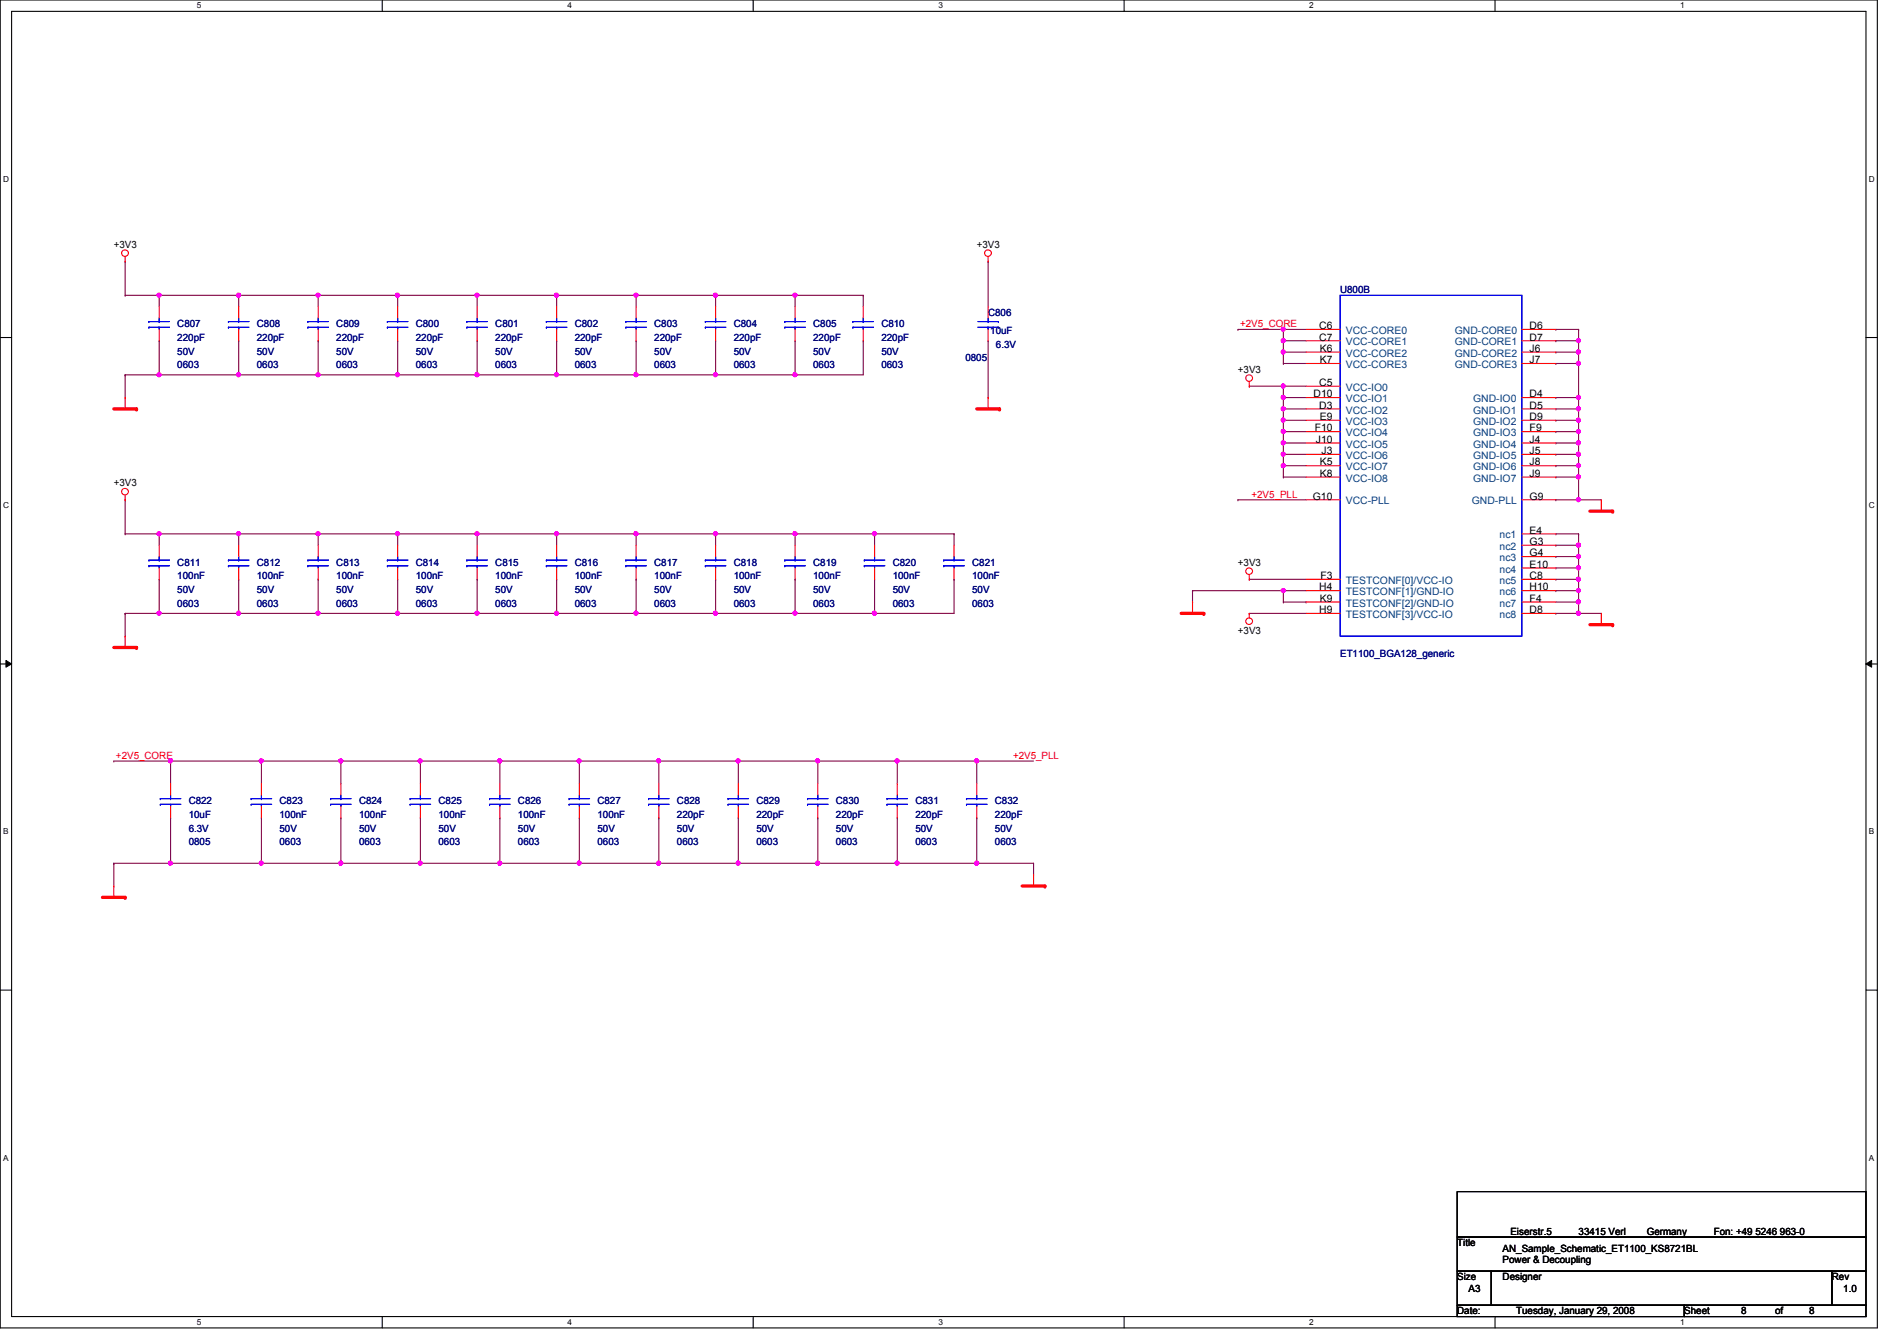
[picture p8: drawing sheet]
<svg xmlns="http://www.w3.org/2000/svg" width="297mm" height="210mm" viewBox="0 0 297 210" stroke-linecap="round" stroke-linejoin="round" font-family="sans-serif">
<defs><g id="words">
<g font-size="1.6">
<text x="17.8" y="38.8">+3V3</text>
<text x="152.9" y="38.8">+3V3</text>
<text x="206.6" y="51.5">C6</text>
<text x="206.6" y="53.3">C7</text>
<text x="239.5" y="51.5">D6</text>
<text x="239.5" y="53.3">D7</text>
<text x="193.8" y="58.3">+3V3</text>
<text x="206.7" y="55.1">K6</text>
<text x="206.7" y="56.9">K7</text>
<text x="239.5" y="56.9">J7</text>
<text x="239.5" y="55.1">J6</text>
<text x="205.7" y="62.2">D10</text>
<text x="206.6" y="60.4">C5</text>
<text x="206.6" y="64">D3</text>
<text x="206.7" y="65.7">E9</text>
<text x="239.5" y="62.2">D4</text>
<text x="239.5" y="64">D5</text>
<text x="239.5" y="65.7">D9</text>
<text x="205.9" y="67.5">F10</text>
<text x="206" y="69.3">J10</text>
<text x="206.9" y="71.1">J3</text>
<text x="239.5" y="67.5">F9</text>
<text x="239.5" y="69.3">J4</text>
<text x="239.5" y="71.1">J5</text>
<text x="17.8" y="76.1">+3V3</text>
<text x="206.7" y="72.9">K5</text>
<text x="206.7" y="74.6">K8</text>
<text x="239.5" y="72.9">J8</text>
<text x="239.5" y="74.6">J9</text>
<text x="205.6" y="78.2">G10</text>
<text x="239.5" y="78.2">G9</text>
<text x="239.5" y="83.5">E4</text>
<text x="193.8" y="88.6">+3V3</text>
<text x="239.5" y="85.3">G3</text>
<text x="239.5" y="87.1">G4</text>
<text x="239.5" y="88.9">E10</text>
<text x="206.6" y="92.4">H4</text>
<text x="206.6" y="96">H9</text>
<text x="206.7" y="94.2">K9</text>
<text x="206.8" y="90.6">F3</text>
<text x="239.5" y="90.6">C8</text>
<text x="239.5" y="92.4">H10</text>
<text x="239.5" y="94.2">F4</text>
<text x="239.5" y="96">D8</text>
<text x="193.8" y="99.2">+3V3</text>
<text x="228.2" y="195.1">Title</text>
<text x="235.3" y="197.7">Power &amp; Decoupling</text>
<text x="235.3" y="196">AN_Sample_Schematic_ET1100_KS8721BL</text>
<text x="236.5" y="193.3">Eiserstr.5</text>
<text x="247.2" y="193.3">33415 Verl</text>
<text x="257.8" y="193.3">Germany</text>
<text x="268.3" y="193.3">Fon: +49 5246 963-0</text>
<text x="228.2" y="200.4">Size</text>
<text x="230" y="202.2">A3</text>
<text x="235.3" y="200.4">Designer</text>
<text x="286.8" y="200.4">Rev</text>
<text x="288.6" y="202.2">1.0</text>
<text x="228.2" y="205.7">Date:</text>
<text x="237.4" y="205.7">Tuesday, January 29, 2008</text>
<text x="263.7" y="205.7">Sheet</text>
<text x="272.6" y="205.7">8</text>
<text x="278" y="205.7">of</text>
<text x="283.3" y="205.7">8</text>
</g>
<g font-size="1.6" fill="#000080">
<text x="209.8" y="45.9">U800B</text>
<text x="27.8" y="51.2">C807</text>
<text x="27.8" y="53.3">220pF</text>
<text x="40.2" y="51.2">C808</text>
<text x="40.2" y="53.3">220pF</text>
<text x="52.7" y="51.2">C809</text>
<text x="52.7" y="53.3">220pF</text>
<text x="65.1" y="51.2">C800</text>
<text x="65.1" y="53.3">220pF</text>
<text x="77.6" y="51.2">C801</text>
<text x="77.6" y="53.3">220pF</text>
<text x="90" y="51.2">C802</text>
<text x="90" y="53.3">220pF</text>
<text x="102.4" y="51.2">C803</text>
<text x="102.4" y="53.3">220pF</text>
<text x="114.9" y="51.2">C804</text>
<text x="114.9" y="53.3">220pF</text>
<text x="127.3" y="51.2">C805</text>
<text x="127.3" y="53.3">220pF</text>
<text x="138" y="51.2">C810</text>
<text x="138" y="53.3">220pF</text>
<text x="154.7" y="49.4">C806</text>
<text x="155.1" y="52.3">10uF</text>
<text x="27.8" y="55.5">50V</text>
<text x="27.8" y="57.6">0603</text>
<text x="40.2" y="55.5">50V</text>
<text x="40.2" y="57.6">0603</text>
<text x="52.7" y="55.5">50V</text>
<text x="52.7" y="57.6">0603</text>
<text x="65.1" y="55.5">50V</text>
<text x="65.1" y="57.6">0603</text>
<text x="77.6" y="55.5">50V</text>
<text x="77.6" y="57.6">0603</text>
<text x="90" y="55.5">50V</text>
<text x="90" y="57.6">0603</text>
<text x="102.4" y="55.5">50V</text>
<text x="102.4" y="57.6">0603</text>
<text x="114.9" y="55.5">50V</text>
<text x="114.9" y="57.6">0603</text>
<text x="127.3" y="55.5">50V</text>
<text x="127.3" y="57.6">0603</text>
<text x="138" y="55.5">50V</text>
<text x="138" y="57.6">0603</text>
<text x="151.2" y="56.6">0805</text>
<text x="156" y="54.4">6.3V</text>
<text x="27.8" y="88.6">C811</text>
<text x="40.2" y="88.6">C812</text>
<text x="52.7" y="88.6">C813</text>
<text x="65.1" y="88.6">C814</text>
<text x="77.6" y="88.6">C815</text>
<text x="90" y="88.6">C816</text>
<text x="102.4" y="88.6">C817</text>
<text x="114.9" y="88.6">C818</text>
<text x="127.3" y="88.6">C819</text>
<text x="139.8" y="88.6">C820</text>
<text x="152.2" y="88.6">C821</text>
<text x="27.8" y="90.7">100nF</text>
<text x="27.8" y="95">0603</text>
<text x="27.8" y="92.8">50V</text>
<text x="40.2" y="90.7">100nF</text>
<text x="40.2" y="95">0603</text>
<text x="40.2" y="92.8">50V</text>
<text x="52.7" y="90.7">100nF</text>
<text x="52.7" y="95">0603</text>
<text x="52.7" y="92.8">50V</text>
<text x="65.1" y="90.7">100nF</text>
<text x="65.1" y="95">0603</text>
<text x="65.1" y="92.8">50V</text>
<text x="77.6" y="90.7">100nF</text>
<text x="77.6" y="95">0603</text>
<text x="77.6" y="92.8">50V</text>
<text x="90" y="90.7">100nF</text>
<text x="90" y="95">0603</text>
<text x="90" y="92.8">50V</text>
<text x="102.4" y="90.7">100nF</text>
<text x="102.4" y="95">0603</text>
<text x="102.4" y="92.8">50V</text>
<text x="114.9" y="90.7">100nF</text>
<text x="114.9" y="95">0603</text>
<text x="114.9" y="92.8">50V</text>
<text x="127.3" y="90.7">100nF</text>
<text x="127.3" y="95">0603</text>
<text x="127.3" y="92.8">50V</text>
<text x="139.8" y="90.7">100nF</text>
<text x="139.8" y="95">0603</text>
<text x="139.8" y="92.8">50V</text>
<text x="152.2" y="90.7">100nF</text>
<text x="152.2" y="95">0603</text>
<text x="152.2" y="92.8">50V</text>
<text x="209.8" y="102.8">ET1100_BGA128_generic</text>
<text x="29.5" y="125.9">C822</text>
<text x="43.8" y="125.9">C823</text>
<text x="56.2" y="125.9">C824</text>
<text x="68.7" y="125.9">C825</text>
<text x="81.1" y="125.9">C826</text>
<text x="93.6" y="125.9">C827</text>
<text x="106" y="125.9">C828</text>
<text x="118.4" y="125.9">C829</text>
<text x="130.9" y="125.9">C830</text>
<text x="143.3" y="125.9">C831</text>
<text x="155.8" y="125.9">C832</text>
<text x="29.5" y="128">10uF</text>
<text x="29.5" y="130.2">6.3V</text>
<text x="43.8" y="128">100nF</text>
<text x="43.8" y="130.2">50V</text>
<text x="56.2" y="128">100nF</text>
<text x="56.2" y="130.2">50V</text>
<text x="68.7" y="128">100nF</text>
<text x="68.7" y="130.2">50V</text>
<text x="81.1" y="128">100nF</text>
<text x="81.1" y="130.2">50V</text>
<text x="93.6" y="128">100nF</text>
<text x="93.6" y="130.2">50V</text>
<text x="106" y="128">220pF</text>
<text x="106" y="130.2">50V</text>
<text x="118.4" y="128">220pF</text>
<text x="118.4" y="130.2">50V</text>
<text x="130.9" y="128">220pF</text>
<text x="130.9" y="130.2">50V</text>
<text x="143.3" y="128">220pF</text>
<text x="143.3" y="130.2">50V</text>
<text x="155.8" y="128">220pF</text>
<text x="155.8" y="130.2">50V</text>
<text x="29.5" y="132.3">0805</text>
<text x="43.8" y="132.3">0603</text>
<text x="56.2" y="132.3">0603</text>
<text x="68.7" y="132.3">0603</text>
<text x="81.1" y="132.3">0603</text>
<text x="93.6" y="132.3">0603</text>
<text x="106" y="132.3">0603</text>
<text x="118.4" y="132.3">0603</text>
<text x="130.9" y="132.3">0603</text>
<text x="143.3" y="132.3">0603</text>
<text x="155.8" y="132.3">0603</text>
</g>
<g font-size="1.6" fill="#f00">
<text x="194.2" y="51.2">+2V5_CORE</text>
<text x="196" y="77.9">+2V5_PLL</text>
<text x="18.2" y="118.8">+2V5_CORE</text>
<text x="158.6" y="118.8">+2V5_PLL</text>
</g>
<g font-size="1.6" fill="#004080">
<text x="210.7" y="52.3">VCC-CORE0</text>
<text x="227.8" y="52.3">GND-CORE0</text>
<text x="210.7" y="54.1">VCC-CORE1</text>
<text x="210.7" y="55.8">VCC-CORE2</text>
<text x="210.7" y="57.6">VCC-CORE3</text>
<text x="227.8" y="54.1">GND-CORE1</text>
<text x="227.8" y="57.6">GND-CORE3</text>
<text x="227.8" y="55.8">GND-CORE2</text>
<text x="210.7" y="61.2">VCC-IO0</text>
<text x="210.7" y="62.9">VCC-IO1</text>
<text x="210.7" y="64.7">VCC-IO2</text>
<text x="230.7" y="62.9">GND-IO0</text>
<text x="230.7" y="64.7">GND-IO1</text>
<text x="210.7" y="66.5">VCC-IO3</text>
<text x="210.7" y="68.3">VCC-IO4</text>
<text x="210.7" y="70.1">VCC-IO5</text>
<text x="210.7" y="71.8">VCC-IO6</text>
<text x="230.7" y="66.5">GND-IO2</text>
<text x="230.7" y="68.3">GND-IO3</text>
<text x="230.7" y="70.1">GND-IO4</text>
<text x="230.7" y="71.8">GND-IO5</text>
<text x="210.7" y="73.6">VCC-IO7</text>
<text x="210.7" y="75.4">VCC-IO8</text>
<text x="230.7" y="73.6">GND-IO6</text>
<text x="230.7" y="75.4">GND-IO7</text>
<text x="210.7" y="79">VCC-PLL</text>
<text x="230.5" y="79">GND-PLL</text>
<text x="234.8" y="84.3">nc1</text>
<text x="234.8" y="86.1">nc2</text>
<text x="234.8" y="87.8">nc3</text>
<text x="234.8" y="89.6">nc4</text>
<text x="210.7" y="91.4">TESTCONF[0]/VCC-IO</text>
<text x="210.7" y="93.2">TESTCONF[1]/GND-IO</text>
<text x="210.7" y="95">TESTCONF[2]/GND-IO</text>
<text x="234.8" y="91.4">nc5</text>
<text x="234.8" y="93.2">nc6</text>
<text x="234.8" y="95">nc7</text>
<text x="210.7" y="96.7">TESTCONF[3]/VCC-IO</text>
<text x="234.8" y="96.7">nc8</text>
</g>
<g font-size="1.3">
<text x="30.8" y="1.3">5</text>
<text x="88.9" y="1.3">4</text>
<text x="146.9" y="1.3">3</text>
<text x="205" y="1.3">2</text>
<text x="263.1" y="1.3">1</text>
<text x=".5" y="28.4">D</text>
<text x="292.6" y="28.4">D</text>
<text x=".5" y="79.5">C</text>
<text x="292.6" y="79.5">C</text>
<text x=".5" y="130.6">B</text>
<text x="292.6" y="130.6">B</text>
<text x=".5" y="181.7">A</text>
<text x="292.6" y="181.7">A</text>
<text x="30.8" y="207.4">5</text>
<text x="88.9" y="207.4">4</text>
<text x="146.9" y="207.4">3</text>
<text x="205" y="207.4">2</text>
<text x="263.1" y="207.4">1</text>
</g>
</g></defs>
<path d="M0 0h294v207.9h-294zM1.8 1.8h290.4v204.3h-290.4z" fill="none" stroke="#000" stroke-width=".17"/>
<g fill="#fff">
<path d="M30.8 .2h.7v1.4h-.7z"/>
<path d="M30.8 206.2h.7v1.4h-.7z"/>
</g>
<path d="M59.9 0v1.8M59.9 206.1v1.8" fill="none" stroke="#000" stroke-width=".17"/>
<g fill="#fff">
<path d="M88.9 .2h.6v1.4h-.6z"/>
<path d="M88.9 206.2h.6v1.4h-.6z"/>
</g>
<path d="M117.9 0v1.8M117.9 206.1v1.8" fill="none" stroke="#000" stroke-width=".17"/>
<g fill="#fff">
<path d="M146.9 .2h.7v1.4h-.7z"/>
<path d="M146.9 206.2h.7v1.4h-.7z"/>
</g>
<path d="M176 0v1.8M176 206.1v1.8" fill="none" stroke="#000" stroke-width=".17"/>
<g fill="#fff">
<path d="M205 .2h.7v1.4h-.7z"/>
<path d="M205 206.2h.7v1.4h-.7z"/>
</g>
<path d="M234.1 0v1.8M234.1 206.1v1.8" fill="none" stroke="#000" stroke-width=".17"/>
<g fill="#fff">
<path d="M263.1 .2h.7v1.4h-.7z"/>
<path d="M263.1 206.2h.7v1.4h-.7z"/>
<path d="M.5 27.3h.9v1.4h-.9z"/>
<path d="M292.6 27.3h.9v1.4h-.9z"/>
<path d="M.5 78.4h.9v1.4h-.9z"/>
<path d="M292.6 78.4h.9v1.4h-.9z"/>
</g>
<path d="M0 52.8h1.8M292.2 52.8h1.8" fill="none" stroke="#000" stroke-width=".17"/>
<g fill="#fff">
<path d="M.5 129.5h.8v1.4h-.8z"/>
<path d="M292.6 129.5h.9v1.4h-.9z"/>
</g>
<path d="M0 103.9h1.8M292.2 103.9h1.8" fill="none" stroke="#000" stroke-width=".17"/>
<path d="M.9 103.4l.9 .5-.9 .5zM292.2 103.9l.9-.5v1z" fill="#000"/>
<path d="M.9 103.4l.9 .5-.9 .5zM292.2 103.9l.9-.5v1z" fill="none" stroke="#000" stroke-width=".16"/>
<g fill="#fff">
<path d="M.5 180.5h.8v1.4h-.8z"/>
<path d="M292.6 180.5h.9v1.4h-.9z"/>
</g>
<path d="M0 155h1.8M292.2 155h1.8" fill="none" stroke="#000" stroke-width=".17"/>
<g fill="none" stroke="#800040" stroke-width=".17">
<path d="M19.6 40.9h.1M19.6 58.7h.1M19.6 40.9v5.3M19.6 58.7v3.5M19.6 78.2h.1M19.6 78.2v5.4M19.6 96h.1M19.6 83.6h.1M19.6 96v3.6M19.6 83.6h5.3M24.9 83.6h.1M24.9 90.7h.1"/>
<path d="M24.9 96h.1M24.9 83.6v1.7M24.9 90.7v5.3M37.4 90.7h.1M37.4 90.7v5.3h-17.8"/>
</g>
<circle cx="24.9" cy="96" r=".32" fill="#f0f"/>
<circle cx="24.9" cy="96" r=".32" fill="none" stroke="#f0f" stroke-width=".17"/>
<path d="M37.4 96h.1M49.8 90.7h.1M49.8 90.7v5.3h-12.4" fill="none" stroke="#800040" stroke-width=".17"/>
<circle cx="37.4" cy="96" r=".32" fill="#f0f"/>
<circle cx="37.4" cy="96" r=".32" fill="none" stroke="#f0f" stroke-width=".17"/>
<path d="M49.8 96h.1M62.3 90.7h.1M62.3 90.7v5.3h-12.5" fill="none" stroke="#800040" stroke-width=".17"/>
<circle cx="49.8" cy="96" r=".32" fill="#f0f"/>
<circle cx="49.8" cy="96" r=".32" fill="none" stroke="#f0f" stroke-width=".17"/>
<path d="M62.3 96h.1M74.7 90.7h.1M74.7 90.7v5.3h-12.4" fill="none" stroke="#800040" stroke-width=".17"/>
<circle cx="62.2" cy="96" r=".32" fill="#f0f"/>
<circle cx="62.2" cy="96" r=".32" fill="none" stroke="#f0f" stroke-width=".17"/>
<path d="M74.7 96h.1M74.7 96h12.5" fill="none" stroke="#800040" stroke-width=".17"/>
<circle cx="87.1" cy="96" r=".32" fill="#f0f"/>
<circle cx="87.1" cy="96" r=".32" fill="none" stroke="#f0f" stroke-width=".17"/>
<circle cx="74.7" cy="96" r=".32" fill="#f0f"/>
<circle cx="74.7" cy="96" r=".32" fill="none" stroke="#f0f" stroke-width=".17"/>
<path d="M74.7 83.6h.1M74.7 83.6h12.5" fill="none" stroke="#800040" stroke-width=".17"/>
<circle cx="87.1" cy="83.5" r=".32" fill="#f0f"/>
<circle cx="87.1" cy="83.5" r=".32" fill="none" stroke="#f0f" stroke-width=".17"/>
<circle cx="74.7" cy="83.5" r=".32" fill="#f0f"/>
<circle cx="74.7" cy="83.5" r=".32" fill="none" stroke="#f0f" stroke-width=".17"/>
<path d="M62.3 83.6h.1M62.3 83.6h12.4M74.7 83.6h.1M74.7 83.6v1.7" fill="none" stroke="#800040" stroke-width=".17"/>
<circle cx="62.2" cy="83.5" r=".32" fill="#f0f"/>
<circle cx="62.2" cy="83.5" r=".32" fill="none" stroke="#f0f" stroke-width=".17"/>
<path d="M49.8 83.6h.1M49.8 83.6h12.5M62.3 83.6h.1M62.3 83.6v1.7" fill="none" stroke="#800040" stroke-width=".17"/>
<circle cx="49.8" cy="83.5" r=".32" fill="#f0f"/>
<circle cx="49.8" cy="83.5" r=".32" fill="none" stroke="#f0f" stroke-width=".17"/>
<path d="M37.4 83.6h.1M37.4 83.6h12.4M49.8 83.6h.1M49.8 83.6v1.7" fill="none" stroke="#800040" stroke-width=".17"/>
<circle cx="37.4" cy="83.5" r=".32" fill="#f0f"/>
<circle cx="37.4" cy="83.5" r=".32" fill="none" stroke="#f0f" stroke-width=".17"/>
<path d="M124.5 58.7h.1M124.5 58.7h10.7" fill="none" stroke="#800040" stroke-width=".17"/>
<circle cx="124.5" cy="58.6" r=".32" fill="#f0f"/>
<circle cx="124.5" cy="58.6" r=".32" fill="none" stroke="#f0f" stroke-width=".17"/>
<path d="M124.5 46.2h.1M124.5 46.2h10.7" fill="none" stroke="#800040" stroke-width=".17"/>
<circle cx="124.5" cy="46.2" r=".32" fill="#f0f"/>
<circle cx="124.5" cy="46.2" r=".32" fill="none" stroke="#f0f" stroke-width=".17"/>
<path d="M26.7 135.1h.1M40.9 128h.1M40.9 128v7.1h-14.2" fill="none" stroke="#800040" stroke-width=".17"/>
<circle cx="40.9" cy="135.1" r=".32" fill="#f0f"/>
<circle cx="40.9" cy="135.1" r=".32" fill="none" stroke="#f0f" stroke-width=".17"/>
<circle cx="26.7" cy="135.1" r=".32" fill="#f0f"/>
<circle cx="26.7" cy="135.1" r=".32" fill="none" stroke="#f0f" stroke-width=".17"/>
<path d="M17.8 119.1h.1M17.8 119.1h23.1M26.7 119.1h.1M26.7 119.1v3.6M40.9 119.1h.1M40.9 119.1v3.6M17.8 135.1h.1M26.7 128h.1M26.7 128v7.1h-8.9" fill="none" stroke="#800040" stroke-width=".17"/>
<circle cx="26.7" cy="119.1" r=".32" fill="#f0f"/>
<circle cx="26.7" cy="119.1" r=".32" fill="none" stroke="#f0f" stroke-width=".17"/>
<path d="M24.9 83.6h.1M24.9 83.6h12.5M37.4 83.6h.1M37.4 83.6v1.7M17.8 135.1h.1M17.8 135.1v3.6M161.8 135.1h.1M161.8 135.1v1.8" fill="none" stroke="#800040" stroke-width=".17"/>
<circle cx="24.9" cy="83.5" r=".32" fill="#f0f"/>
<circle cx="24.9" cy="83.5" r=".32" fill="none" stroke="#f0f" stroke-width=".17"/>
<path d="M87.2 83.6h.1M87.2 90.7h.1M87.2 83.6v1.7M87.2 90.7v5.3M40.9 119.1h.1M40.9 119.1h12.5M53.4 119.1h.1M53.4 119.1v3.6M40.9 135.1h.1M53.4 128h.1M53.4 128v7.1h-12.5" fill="none" stroke="#800040" stroke-width=".17"/>
<circle cx="40.9" cy="119.1" r=".32" fill="#f0f"/>
<circle cx="40.9" cy="119.1" r=".32" fill="none" stroke="#f0f" stroke-width=".17"/>
<path d="M53.4 119.1h.1M53.4 119.1h12.4M65.8 119.1h.1M65.8 119.1v3.6M65.8 128h.1M65.8 128v7.1" fill="none" stroke="#800040" stroke-width=".17"/>
<circle cx="53.4" cy="119.1" r=".32" fill="#f0f"/>
<circle cx="53.4" cy="119.1" r=".32" fill="none" stroke="#f0f" stroke-width=".17"/>
<path d="M53.4 135.1h.1M53.4 135.1h12.4" fill="none" stroke="#800040" stroke-width=".17"/>
<circle cx="53.4" cy="135.1" r=".32" fill="#f0f"/>
<circle cx="53.4" cy="135.1" r=".32" fill="none" stroke="#f0f" stroke-width=".17"/>
<path d="M65.8 119.1h.1M65.8 119.1h12.5M78.3 119.1h.1M78.3 119.1v3.6M78.3 128h.1M78.3 128v7.1" fill="none" stroke="#800040" stroke-width=".17"/>
<circle cx="65.8" cy="119.1" r=".32" fill="#f0f"/>
<circle cx="65.8" cy="119.1" r=".32" fill="none" stroke="#f0f" stroke-width=".17"/>
<path d="M65.8 135.1h.1M65.8 135.1h12.5" fill="none" stroke="#800040" stroke-width=".17"/>
<circle cx="65.8" cy="135.1" r=".32" fill="#f0f"/>
<circle cx="65.8" cy="135.1" r=".32" fill="none" stroke="#f0f" stroke-width=".17"/>
<path d="M78.3 119.1h.1M78.3 119.1h12.4M90.7 119.1h.1M90.7 119.1v3.6M90.7 128h.1M90.7 128v7.1" fill="none" stroke="#800040" stroke-width=".17"/>
<circle cx="78.2" cy="119.1" r=".32" fill="#f0f"/>
<circle cx="78.2" cy="119.1" r=".32" fill="none" stroke="#f0f" stroke-width=".17"/>
<path d="M201 65.8h.1M201 60.5h.1M201 65.8h3.5M201 60.5v1.7M186.7 92.5h.1M186.7 92.5v1.7M195.6 96h.1M195.6 96h8.9" fill="none" stroke="#800040" stroke-width=".17"/>
<circle cx="200.9" cy="60.4" r=".32" fill="#f0f"/>
<circle cx="200.9" cy="60.4" r=".32" fill="none" stroke="#f0f" stroke-width=".17"/>
<path d="M201 60.5h.1M201 62.2h.1M201 60.5h3.5M201 62.2v1.8" fill="none" stroke="#800040" stroke-width=".17"/>
<circle cx="200.9" cy="62.2" r=".32" fill="#f0f"/>
<circle cx="200.9" cy="62.2" r=".32" fill="none" stroke="#f0f" stroke-width=".17"/>
<path d="M201 62.2h.1M201 72.9h.1M201 62.2h3.5M201 72.9v1.8" fill="none" stroke="#800040" stroke-width=".17"/>
<circle cx="200.9" cy="72.9" r=".32" fill="#f0f"/>
<circle cx="200.9" cy="72.9" r=".32" fill="none" stroke="#f0f" stroke-width=".17"/>
<path d="M201 64h.1M201 64v1.8" fill="none" stroke="#800040" stroke-width=".17"/>
<circle cx="200.9" cy="64" r=".32" fill="#f0f"/>
<circle cx="200.9" cy="64" r=".32" fill="none" stroke="#f0f" stroke-width=".17"/>
<path d="M201 64h.1M201 65.8h.1M201 64h3.5M201 65.8v1.8" fill="none" stroke="#800040" stroke-width=".17"/>
<circle cx="200.9" cy="65.8" r=".32" fill="#f0f"/>
<circle cx="200.9" cy="65.8" r=".32" fill="none" stroke="#f0f" stroke-width=".17"/>
<path d="M193.8 51.6h.1M193.8 51.6h7.2M201 55.1h.1M201 53.3h.1M201 55.1h3.5M201 53.3h3.5M243.6 65.8h.1M243.6 65.8h3.6" fill="none" stroke="#800040" stroke-width=".17"/>
<circle cx="200.9" cy="53.3" r=".32" fill="#f0f"/>
<circle cx="200.9" cy="53.3" r=".32" fill="none" stroke="#f0f" stroke-width=".17"/>
<path d="M201 51.6h.1M201 51.6h3.5M201 51.6v1.7" fill="none" stroke="#800040" stroke-width=".17"/>
<circle cx="200.9" cy="51.5" r=".32" fill="#f0f"/>
<circle cx="200.9" cy="51.5" r=".32" fill="none" stroke="#f0f" stroke-width=".17"/>
<path d="M243.6 56.9h.1M243.6 56.9h3.6M247.2 62.2h.1M247.2 62.2v1.8" fill="none" stroke="#800040" stroke-width=".17"/>
<circle cx="247.2" cy="62.2" r=".32" fill="#f0f"/>
<circle cx="247.2" cy="62.2" r=".32" fill="none" stroke="#f0f" stroke-width=".17"/>
<path d="M243.6 62.2h.1M243.6 62.2h3.6M247.2 64h.1M247.2 64v1.8" fill="none" stroke="#800040" stroke-width=".17"/>
<circle cx="247.2" cy="64" r=".32" fill="#f0f"/>
<circle cx="247.2" cy="64" r=".32" fill="none" stroke="#f0f" stroke-width=".17"/>
<path d="M243.6 64h.1M243.6 64h3.6M247.2 65.8h.1M247.2 65.8v1.8" fill="none" stroke="#800040" stroke-width=".17"/>
<circle cx="247.2" cy="65.8" r=".32" fill="#f0f"/>
<circle cx="247.2" cy="65.8" r=".32" fill="none" stroke="#f0f" stroke-width=".17"/>
<path d="M243.6 51.6h.1M243.6 51.6h3.6M247.2 51.6h.1M247.2 53.3h.1M247.2 51.6v3.5" fill="none" stroke="#800040" stroke-width=".17"/>
<circle cx="247.2" cy="53.3" r=".32" fill="#f0f"/>
<circle cx="247.2" cy="53.3" r=".32" fill="none" stroke="#f0f" stroke-width=".17"/>
<path d="M243.6 53.3h.1M243.6 53.3h3.6M247.2 55.1h.1M247.2 55.1v1.8" fill="none" stroke="#800040" stroke-width=".17"/>
<circle cx="247.2" cy="55.1" r=".32" fill="#f0f"/>
<circle cx="247.2" cy="55.1" r=".32" fill="none" stroke="#f0f" stroke-width=".17"/>
<path d="M243.6 55.1h.1M243.6 55.1h3.6M247.2 56.9h.1M247.2 56.9v5.3M201 74.7h.1M201 74.7h3.5" fill="none" stroke="#800040" stroke-width=".17"/>
<circle cx="247.2" cy="56.9" r=".32" fill="#f0f"/>
<circle cx="247.2" cy="56.9" r=".32" fill="none" stroke="#f0f" stroke-width=".17"/>
<path d="M247.2 69.3h.1M247.2 69.3v1.8" fill="none" stroke="#800040" stroke-width=".17"/>
<circle cx="247.2" cy="69.3" r=".32" fill="#f0f"/>
<circle cx="247.2" cy="69.3" r=".32" fill="none" stroke="#f0f" stroke-width=".17"/>
<path d="M243.6 69.3h.1M243.6 69.3h3.6M247.2 71.1h.1M247.2 71.1v1.8" fill="none" stroke="#800040" stroke-width=".17"/>
<circle cx="247.2" cy="71.1" r=".32" fill="#f0f"/>
<circle cx="247.2" cy="71.1" r=".32" fill="none" stroke="#f0f" stroke-width=".17"/>
<path d="M243.6 71.1h.1M243.6 72.9h.1M243.6 74.7h.1M243.6 71.1h3.6M243.6 72.9h3.6M243.6 74.7h3.6" fill="none" stroke="#800040" stroke-width=".17"/>
<circle cx="247.2" cy="74.6" r=".32" fill="#f0f"/>
<circle cx="247.2" cy="74.6" r=".32" fill="none" stroke="#f0f" stroke-width=".17"/>
<path d="M247.2 78.2h.1M247.2 78.2h3.5" fill="none" stroke="#800040" stroke-width=".17"/>
<circle cx="247.2" cy="78.2" r=".32" fill="#f0f"/>
<circle cx="247.2" cy="78.2" r=".32" fill="none" stroke="#f0f" stroke-width=".17"/>
<path d="M201 71.1h.1M201 71.1v1.8" fill="none" stroke="#800040" stroke-width=".17"/>
<circle cx="200.9" cy="71.1" r=".32" fill="#f0f"/>
<circle cx="200.9" cy="71.1" r=".32" fill="none" stroke="#f0f" stroke-width=".17"/>
<path d="M201 71.1h.1M201 71.1h3.5M247.2 72.9h.1M247.2 72.9v1.8" fill="none" stroke="#800040" stroke-width=".17"/>
<circle cx="247.2" cy="72.9" r=".32" fill="#f0f"/>
<circle cx="247.2" cy="72.9" r=".32" fill="none" stroke="#f0f" stroke-width=".17"/>
<path d="M201 53.3h.1M201 53.3v1.8M201 72.9h.1M201 72.9h3.5" fill="none" stroke="#800040" stroke-width=".17"/>
<circle cx="200.9" cy="55.1" r=".32" fill="#f0f"/>
<circle cx="200.9" cy="55.1" r=".32" fill="none" stroke="#f0f" stroke-width=".17"/>
<path d="M247.2 67.6h.1M247.2 67.6v1.7" fill="none" stroke="#800040" stroke-width=".17"/>
<circle cx="247.2" cy="67.5" r=".32" fill="#f0f"/>
<circle cx="247.2" cy="67.5" r=".32" fill="none" stroke="#f0f" stroke-width=".17"/>
<path d="M201 67.6h.1M201 67.6v1.7M243.6 67.6h.1M243.6 67.6h3.6" fill="none" stroke="#800040" stroke-width=".17"/>
<circle cx="200.9" cy="67.5" r=".32" fill="#f0f"/>
<circle cx="200.9" cy="67.5" r=".32" fill="none" stroke="#f0f" stroke-width=".17"/>
<path d="M201 67.6h.1M201 69.3h.1M201 67.6h3.5M201 69.3v1.8M247.2 74.7h.1M247.2 74.7v3.5" fill="none" stroke="#800040" stroke-width=".17"/>
<circle cx="200.9" cy="69.3" r=".32" fill="#f0f"/>
<circle cx="200.9" cy="69.3" r=".32" fill="none" stroke="#f0f" stroke-width=".17"/>
<path d="M193.8 78.2h.1M193.8 78.2h10.7M201 69.3h.1M201 69.3h3.5M186.7 92.5h.1M186.7 92.5h17.8M195.6 90.7h.1M195.6 90.7h8.9M201 92.5h.1M247.2 83.6h.1M247.2 85.3h.1M247.2 83.6v3.5" fill="none" stroke="#800040" stroke-width=".17"/>
<circle cx="247.2" cy="85.3" r=".32" fill="#f0f"/>
<circle cx="247.2" cy="85.3" r=".32" fill="none" stroke="#f0f" stroke-width=".17"/>
<path d="M247.2 90.7h.1M247.2 90.7v1.8" fill="none" stroke="#800040" stroke-width=".17"/>
<circle cx="247.2" cy="90.7" r=".32" fill="#f0f"/>
<circle cx="247.2" cy="90.7" r=".32" fill="none" stroke="#f0f" stroke-width=".17"/>
<path d="M247.2 88.9h.1M247.2 88.9v1.8" fill="none" stroke="#800040" stroke-width=".17"/>
<circle cx="247.2" cy="88.9" r=".32" fill="#f0f"/>
<circle cx="247.2" cy="88.9" r=".32" fill="none" stroke="#f0f" stroke-width=".17"/>
<path d="M247.2 87.1h.1M247.2 87.1v1.8" fill="none" stroke="#800040" stroke-width=".17"/>
<circle cx="247.2" cy="87.1" r=".32" fill="#f0f"/>
<circle cx="247.2" cy="87.1" r=".32" fill="none" stroke="#f0f" stroke-width=".17"/>
<path d="M247.2 96h.1M247.2 96h3.5" fill="none" stroke="#800040" stroke-width=".17"/>
<circle cx="247.2" cy="96" r=".32" fill="#f0f"/>
<circle cx="247.2" cy="96" r=".32" fill="none" stroke="#f0f" stroke-width=".17"/>
<path d="M247.2 94.2h.1M247.2 94.2v1.8" fill="none" stroke="#800040" stroke-width=".17"/>
<circle cx="247.2" cy="94.2" r=".32" fill="#f0f"/>
<circle cx="247.2" cy="94.2" r=".32" fill="none" stroke="#f0f" stroke-width=".17"/>
<path d="M112.1 83.6h.1M112.1 83.6h12.4M124.5 83.6h.1M124.5 83.6v1.7" fill="none" stroke="#800040" stroke-width=".17"/>
<circle cx="112" cy="83.5" r=".32" fill="#f0f"/>
<circle cx="112" cy="83.5" r=".32" fill="none" stroke="#f0f" stroke-width=".17"/>
<path d="M99.6 83.6h.1M99.6 83.6h12.5M112.1 83.6h.1M112.1 83.6v1.7" fill="none" stroke="#800040" stroke-width=".17"/>
<circle cx="99.6" cy="83.5" r=".32" fill="#f0f"/>
<circle cx="99.6" cy="83.5" r=".32" fill="none" stroke="#f0f" stroke-width=".17"/>
<path d="M99.6 83.6h.1M99.6 90.7h.1M99.6 96h.1M99.6 83.6v1.7M99.6 90.7v5.3M112.1 90.7h.1M112.1 90.7v5.3h-12.5" fill="none" stroke="#800040" stroke-width=".17"/>
<circle cx="99.6" cy="96" r=".32" fill="#f0f"/>
<circle cx="99.6" cy="96" r=".32" fill="none" stroke="#f0f" stroke-width=".17"/>
<path d="M112.1 96h.1M124.5 90.7h.1M124.5 90.7v5.3h-12.4" fill="none" stroke="#800040" stroke-width=".17"/>
<circle cx="112" cy="96" r=".32" fill="#f0f"/>
<circle cx="112" cy="96" r=".32" fill="none" stroke="#f0f" stroke-width=".17"/>
<path d="M124.5 96h.1M136.9 90.7h.1M136.9 90.7v5.3h-12.4" fill="none" stroke="#800040" stroke-width=".17"/>
<circle cx="124.5" cy="96" r=".32" fill="#f0f"/>
<circle cx="124.5" cy="96" r=".32" fill="none" stroke="#f0f" stroke-width=".17"/>
<path d="M136.9 96h.1M149.4 90.7h.1M149.4 90.7v5.3h-12.5" fill="none" stroke="#800040" stroke-width=".17"/>
<circle cx="136.9" cy="96" r=".32" fill="#f0f"/>
<circle cx="136.9" cy="96" r=".32" fill="none" stroke="#f0f" stroke-width=".17"/>
<path d="M136.9 83.6h.1M136.9 83.6h12.5M149.4 83.6h.1M149.4 83.6v1.7" fill="none" stroke="#800040" stroke-width=".17"/>
<circle cx="136.9" cy="83.5" r=".32" fill="#f0f"/>
<circle cx="136.9" cy="83.5" r=".32" fill="none" stroke="#f0f" stroke-width=".17"/>
<path d="M124.5 83.6h.1M124.5 83.6h12.4M136.9 83.6h.1M136.9 83.6v1.7" fill="none" stroke="#800040" stroke-width=".17"/>
<circle cx="124.5" cy="83.5" r=".32" fill="#f0f"/>
<circle cx="124.5" cy="83.5" r=".32" fill="none" stroke="#f0f" stroke-width=".17"/>
<path d="M19.6 46.2h.1M19.6 46.2h17.8M24.9 46.2h.1M24.9 46.2v1.8M37.4 46.2h.1M37.4 46.2v1.8M87.2 83.6h.1M87.2 96h.1M87.2 83.6h12.4M87.2 96h12.4" fill="none" stroke="#800040" stroke-width=".17"/>
<circle cx="24.9" cy="46.2" r=".32" fill="#f0f"/>
<circle cx="24.9" cy="46.2" r=".32" fill="none" stroke="#f0f" stroke-width=".17"/>
<path d="M37.4 46.2h.1M37.4 46.2h12.4M49.8 46.2h.1M49.8 46.2v1.8" fill="none" stroke="#800040" stroke-width=".17"/>
<circle cx="37.4" cy="46.2" r=".32" fill="#f0f"/>
<circle cx="37.4" cy="46.2" r=".32" fill="none" stroke="#f0f" stroke-width=".17"/>
<path d="M49.8 46.2h.1M49.8 46.2h12.5M62.3 46.2h.1M62.3 46.2v1.8" fill="none" stroke="#800040" stroke-width=".17"/>
<circle cx="49.8" cy="46.2" r=".32" fill="#f0f"/>
<circle cx="49.8" cy="46.2" r=".32" fill="none" stroke="#f0f" stroke-width=".17"/>
<path d="M62.3 46.2h.1M62.3 46.2h12.4M74.7 46.2h.1M74.7 46.2v1.8" fill="none" stroke="#800040" stroke-width=".17"/>
<circle cx="62.2" cy="46.2" r=".32" fill="#f0f"/>
<circle cx="62.2" cy="46.2" r=".32" fill="none" stroke="#f0f" stroke-width=".17"/>
<path d="M74.7 46.2h.1M74.7 46.2h12.5M87.2 46.2h.1M87.2 46.2v1.8" fill="none" stroke="#800040" stroke-width=".17"/>
<circle cx="74.7" cy="46.2" r=".32" fill="#f0f"/>
<circle cx="74.7" cy="46.2" r=".32" fill="none" stroke="#f0f" stroke-width=".17"/>
<path d="M112.1 46.2h.1M112.1 46.2h12.4M124.5 46.2h.1M124.5 46.2v1.8M135.2 46.2h.1M135.2 46.2v1.8" fill="none" stroke="#800040" stroke-width=".17"/>
<circle cx="112" cy="46.2" r=".32" fill="#f0f"/>
<circle cx="112" cy="46.2" r=".32" fill="none" stroke="#f0f" stroke-width=".17"/>
<path d="M99.6 46.2h.1M99.6 46.2h12.5M112.1 46.2h.1M112.1 46.2v1.8" fill="none" stroke="#800040" stroke-width=".17"/>
<circle cx="99.6" cy="46.2" r=".32" fill="#f0f"/>
<circle cx="99.6" cy="46.2" r=".32" fill="none" stroke="#f0f" stroke-width=".17"/>
<path d="M87.2 46.2h.1M87.2 46.2h12.4M99.6 46.2h.1M99.6 46.2v1.8" fill="none" stroke="#800040" stroke-width=".17"/>
<circle cx="87.1" cy="46.2" r=".32" fill="#f0f"/>
<circle cx="87.1" cy="46.2" r=".32" fill="none" stroke="#f0f" stroke-width=".17"/>
<path d="M19.6 58.7h.1M24.9 53.3h.1M24.9 58.7h.1M24.9 53.3v5.4M37.4 53.3h.1M37.4 53.3v5.4h-17.8M135.2 53.3h.1M135.2 53.3v5.4" fill="none" stroke="#800040" stroke-width=".17"/>
<circle cx="24.9" cy="58.6" r=".32" fill="#f0f"/>
<circle cx="24.9" cy="58.6" r=".32" fill="none" stroke="#f0f" stroke-width=".17"/>
<path d="M37.4 58.7h.1M49.8 53.3h.1M49.8 53.3v5.4h-12.4" fill="none" stroke="#800040" stroke-width=".17"/>
<circle cx="37.4" cy="58.6" r=".32" fill="#f0f"/>
<circle cx="37.4" cy="58.6" r=".32" fill="none" stroke="#f0f" stroke-width=".17"/>
<path d="M49.8 58.7h.1M62.3 53.3h.1M62.3 53.3v5.4h-12.5" fill="none" stroke="#800040" stroke-width=".17"/>
<circle cx="49.8" cy="58.6" r=".32" fill="#f0f"/>
<circle cx="49.8" cy="58.6" r=".32" fill="none" stroke="#f0f" stroke-width=".17"/>
<path d="M62.3 58.7h.1M74.7 53.3h.1M74.7 53.3v5.4h-12.4" fill="none" stroke="#800040" stroke-width=".17"/>
<circle cx="62.2" cy="58.6" r=".32" fill="#f0f"/>
<circle cx="62.2" cy="58.6" r=".32" fill="none" stroke="#f0f" stroke-width=".17"/>
<path d="M74.7 58.7h.1M87.2 53.3h.1M87.2 53.3v5.4h-12.5" fill="none" stroke="#800040" stroke-width=".17"/>
<circle cx="74.7" cy="58.6" r=".32" fill="#f0f"/>
<circle cx="74.7" cy="58.6" r=".32" fill="none" stroke="#f0f" stroke-width=".17"/>
<path d="M87.2 58.7h.1M99.6 53.3h.1M99.6 53.3v5.4h-12.4" fill="none" stroke="#800040" stroke-width=".17"/>
<circle cx="87.1" cy="58.6" r=".32" fill="#f0f"/>
<circle cx="87.1" cy="58.6" r=".32" fill="none" stroke="#f0f" stroke-width=".17"/>
<path d="M99.6 58.7h.1M112.1 53.3h.1M112.1 53.3v5.4h-12.5" fill="none" stroke="#800040" stroke-width=".17"/>
<circle cx="99.6" cy="58.6" r=".32" fill="#f0f"/>
<circle cx="99.6" cy="58.6" r=".32" fill="none" stroke="#f0f" stroke-width=".17"/>
<path d="M112.1 58.7h.1M124.5 53.3h.1M124.5 53.3v5.4h-12.4" fill="none" stroke="#800040" stroke-width=".17"/>
<circle cx="112" cy="58.6" r=".32" fill="#f0f"/>
<circle cx="112" cy="58.6" r=".32" fill="none" stroke="#f0f" stroke-width=".17"/>
<path d="M154.7 40.9h.1M154.7 53.3h.1M154.7 40.9v7.1M154.7 53.3v8.9M78.3 135.1h.1M78.3 135.1h12.4" fill="none" stroke="#800040" stroke-width=".17"/>
<circle cx="78.2" cy="135.1" r=".32" fill="#f0f"/>
<circle cx="78.2" cy="135.1" r=".32" fill="none" stroke="#f0f" stroke-width=".17"/>
<path d="M103.2 119.1h.1M103.2 119.1v3.6M103.2 119.1h24.9M115.6 119.1h.1M115.6 119.1v3.6" fill="none" stroke="#800040" stroke-width=".17"/>
<circle cx="115.6" cy="119.1" r=".32" fill="#f0f"/>
<circle cx="115.6" cy="119.1" r=".32" fill="none" stroke="#f0f" stroke-width=".17"/>
<path d="M128.1 119.1h.1M128.1 119.1v3.6M128.1 119.1h12.4" fill="none" stroke="#800040" stroke-width=".17"/>
<circle cx="128" cy="119.1" r=".32" fill="#f0f"/>
<circle cx="128" cy="119.1" r=".32" fill="none" stroke="#f0f" stroke-width=".17"/>
<path d="M140.5 119.1h.1M140.5 119.1v3.6M140.5 119.1h12.4" fill="none" stroke="#800040" stroke-width=".17"/>
<circle cx="140.5" cy="119.1" r=".32" fill="#f0f"/>
<circle cx="140.5" cy="119.1" r=".32" fill="none" stroke="#f0f" stroke-width=".17"/>
<path d="M152.9 119.1h.1M152.9 119.1v3.6M152.9 119.1h8.9" fill="none" stroke="#800040" stroke-width=".17"/>
<circle cx="152.9" cy="119.1" r=".32" fill="#f0f"/>
<circle cx="152.9" cy="119.1" r=".32" fill="none" stroke="#f0f" stroke-width=".17"/>
<path d="M90.7 135.1h.1M103.2 128h.1M103.2 128v7.1h-12.5" fill="none" stroke="#800040" stroke-width=".17"/>
<circle cx="90.7" cy="135.1" r=".32" fill="#f0f"/>
<circle cx="90.7" cy="135.1" r=".32" fill="none" stroke="#f0f" stroke-width=".17"/>
<path d="M103.2 135.1h.1M115.6 128h.1M115.6 128v7.1h-12.4" fill="none" stroke="#800040" stroke-width=".17"/>
<circle cx="103.1" cy="135.1" r=".32" fill="#f0f"/>
<circle cx="103.1" cy="135.1" r=".32" fill="none" stroke="#f0f" stroke-width=".17"/>
<path d="M115.6 135.1h.1M128.1 128h.1M128.1 128v7.1h-12.5" fill="none" stroke="#800040" stroke-width=".17"/>
<circle cx="115.6" cy="135.1" r=".32" fill="#f0f"/>
<circle cx="115.6" cy="135.1" r=".32" fill="none" stroke="#f0f" stroke-width=".17"/>
<path d="M128.1 135.1h.1M140.5 128h.1M140.5 128v7.1h-12.4" fill="none" stroke="#800040" stroke-width=".17"/>
<circle cx="128" cy="135.1" r=".32" fill="#f0f"/>
<circle cx="128" cy="135.1" r=".32" fill="none" stroke="#f0f" stroke-width=".17"/>
<path d="M140.5 135.1h.1M152.9 128h.1M152.9 128v7.1h-12.4" fill="none" stroke="#800040" stroke-width=".17"/>
<circle cx="140.5" cy="135.1" r=".32" fill="#f0f"/>
<circle cx="140.5" cy="135.1" r=".32" fill="none" stroke="#f0f" stroke-width=".17"/>
<path d="M152.9 135.1h.1M152.9 135.1h8.9" fill="none" stroke="#800040" stroke-width=".17"/>
<circle cx="152.9" cy="135.1" r=".32" fill="#f0f"/>
<circle cx="152.9" cy="135.1" r=".32" fill="none" stroke="#f0f" stroke-width=".17"/>
<path d="M90.7 119.1h.1M90.7 119.1h12.5" fill="none" stroke="#800040" stroke-width=".17"/>
<circle cx="103.1" cy="119.1" r=".32" fill="#f0f"/>
<circle cx="103.1" cy="119.1" r=".32" fill="none" stroke="#f0f" stroke-width=".17"/>
<circle cx="90.7" cy="119.1" r=".32" fill="#f0f"/>
<circle cx="90.7" cy="119.1" r=".32" fill="none" stroke="#f0f" stroke-width=".17"/>
<g fill="none" stroke="#800040" stroke-width=".17">
<path d="M243.6 83.6h.1M243.6 85.3h.1M243.6 87.1h.1M243.6 96h.1M243.6 90.7h.1M243.6 92.5h.1M243.6 88.9h.1M243.6 83.6h3.6M243.6 85.3h3.6M243.6 87.1h3.6M243.6 96h3.6M243.6 90.7h3.6"/>
<path d="M243.6 92.5h3.6M243.6 88.9h3.6M243.6 94.2h3.6M247.2 94.2h.1M247.2 92.5h.1M247.2 92.5v1.7"/>
</g>
<circle cx="247.2" cy="92.4" r=".32" fill="#f0f"/>
<circle cx="247.2" cy="92.4" r=".32" fill="none" stroke="#f0f" stroke-width=".17"/>
<path d="M201 56.9h.1M201 55.1h.1M201 56.9h3.5M201 55.1v1.8M195.6 60.5h.1M195.6 60.5h5.4M243.6 78.2h.1M243.6 78.2h3.6M201 94.2h.1M201 92.5v1.7" fill="none" stroke="#800040" stroke-width=".17"/>
<circle cx="200.9" cy="92.4" r=".32" fill="#f0f"/>
<circle cx="200.9" cy="92.4" r=".32" fill="none" stroke="#f0f" stroke-width=".17"/>
<path d="M201 94.2h3.5M204.5 94.2h.1" fill="none" stroke="#800040" stroke-width=".17"/>
<path d="M17.8 101.3h3.6" fill="none" stroke="#f00" stroke-width=".51"/>
<circle cx="21.4" cy="101.3" r=".25" fill="#f00"/>
<path d="M19.6 99.6h.1M19.6 99.6v1.7" fill="none" stroke="#f00" stroke-width=".17"/>
<path d="M17.8 64h3.6" fill="none" stroke="#f00" stroke-width=".51"/>
<circle cx="21.4" cy="64" r=".25" fill="#f00"/>
<path d="M19.6 62.2h.1M19.6 62.2v1.8" fill="none" stroke="#f00" stroke-width=".17"/>
<path d="M16 140.5h3.6" fill="none" stroke="#f00" stroke-width=".51"/>
<circle cx="19.6" cy="140.5" r=".25" fill="#f00"/>
<path d="M17.8 138.7h.1M17.8 138.7v1.8" fill="none" stroke="#f00" stroke-width=".17"/>
<path d="M160.1 138.7h3.5" fill="none" stroke="#f00" stroke-width=".51"/>
<circle cx="163.6" cy="138.7" r=".25" fill="#f00"/>
<g fill="none" stroke="#f00" stroke-width=".17">
<path d="M195.6 59.7v.8M195.6 60.5h.1M161.8 136.9h.1M161.8 136.9v1.8"/>
<circle cx="195.6" cy="59.2" r=".52"/>
</g>
<path d="M249 80h3.5" fill="none" stroke="#f00" stroke-width=".51"/>
<circle cx="252.5" cy="80" r=".25" fill="#f00"/>
<g fill="none" stroke="#f00" stroke-width=".17">
<path d="M250.7 78.2h.1M250.7 78.2v1.8M195.6 90.7h.1M195.6 96h.1M195.6 90v.7M195.6 96v.7"/>
<circle cx="195.6" cy="89.4" r=".52"/>
<circle cx="195.6" cy="97.2" r=".52"/>
</g>
<path d="M185 96h3.5" fill="none" stroke="#f00" stroke-width=".51"/>
<circle cx="188.5" cy="96" r=".25" fill="#f00"/>
<g fill="none" stroke="#f00" stroke-width=".17">
<path d="M19.6 40.9h.1M19.6 40.2v.7M19.6 78.2h.1M19.6 77.5v.7M186.7 94.2h.1M186.7 94.2v1.8"/>
<circle cx="19.6" cy="39.6" r=".52"/>
<circle cx="19.6" cy="77" r=".52"/>
</g>
<path d="M249 97.8h3.5" fill="none" stroke="#f00" stroke-width=".51"/>
<circle cx="252.5" cy="97.8" r=".25" fill="#f00"/>
<path d="M250.7 96h.1M250.7 96v1.8" fill="none" stroke="#f00" stroke-width=".17"/>
<path d="M152.9 64h3.6" fill="none" stroke="#f00" stroke-width=".51"/>
<circle cx="156.5" cy="64" r=".25" fill="#f00"/>
<g fill="none" stroke="#f00" stroke-width=".17">
<path d="M24.9 48v1.8M24.9 51.6v1.7M37.4 48v1.8M37.4 51.6v1.7M49.8 48v1.8M49.8 51.6v1.7M62.3 48v1.8M62.3 51.6v1.7M74.7 48v1.8M74.7 51.6v1.7M87.2 48v1.8M87.2 51.6v1.7"/>
<path d="M99.6 48v1.8M99.6 51.6v1.7M112.1 48v1.8M112.1 51.6v1.7M124.5 48v1.8M124.5 51.6v1.7M135.2 48v1.8M135.2 51.6v1.7M154.7 40.9h.1M154.7 40.2v.7M154.7 48v1.8M154.7 51.6v1.7"/>
<path d="M204.5 51.6h5.3M204.5 53.3h5.3M204.5 56.9h5.3M204.5 55.1h5.3M238.3 51.6h5.3M238.3 53.3h5.3M238.3 56.9h5.3M238.3 55.1h5.3M154.7 62.2h.1M154.7 62.2v1.8M204.5 62.2h5.3M204.5 64h5.3"/>
<path d="M204.5 65.8h5.3M204.5 67.6h5.3M204.5 69.3h5.3M204.5 71.1h5.3M204.5 72.9h5.3M204.5 74.7h5.3M204.5 78.2h5.3M204.5 60.5h5.3M238.3 62.2h5.3M238.3 64h5.3M238.3 65.8h5.3M238.3 67.6h5.3"/>
<path d="M238.3 69.3h5.3M238.3 71.1h5.3M238.3 72.9h5.3M238.3 74.7h5.3M238.3 78.2h5.3M24.9 85.3v1.8M24.9 88.9v1.8M37.4 85.3v1.8M37.4 88.9v1.8M49.8 85.3v1.8M49.8 88.9v1.8M62.3 85.3v1.8"/>
<path d="M62.3 88.9v1.8M74.7 85.3v1.8M74.7 88.9v1.8M87.2 85.3v1.8M87.2 88.9v1.8M99.6 85.3v1.8M99.6 88.9v1.8M112.1 85.3v1.8M112.1 88.9v1.8M124.5 85.3v1.8M124.5 88.9v1.8M136.9 85.3v1.8"/>
<path d="M136.9 88.9v1.8M149.4 85.3v1.8M149.4 88.9v1.8M204.5 90.7h5.3M204.5 92.5h5.3M204.5 94.2h5.3M204.5 96h5.3M238.3 83.6h5.3M238.3 85.3h5.3M238.3 87.1h5.3M238.3 88.9h5.3M238.3 90.7h5.3"/>
<path d="M238.3 92.5h5.3M238.3 94.2h5.3M238.3 96h5.3M26.7 122.7v1.8M26.7 126.2v1.8M40.9 122.7v1.8M40.9 126.2v1.8M53.4 122.7v1.8M53.4 126.2v1.8M65.8 122.7v1.8M65.8 126.2v1.8M78.3 122.7v1.8"/>
<path d="M78.3 126.2v1.8M90.7 122.7v1.8M90.7 126.2v1.8M103.2 122.7v1.8M103.2 126.2v1.8M115.6 122.7v1.8M115.6 126.2v1.8M128.1 122.7v1.8M128.1 126.2v1.8M140.5 122.7v1.8M140.5 126.2v1.8M152.9 122.7v1.8"/>
<path d="M152.9 126.2v1.8"/>
<circle cx="154.7" cy="39.6" r=".52"/>
</g>
<path d="M228.2 186.5h64v7.1h-64zM228.2 193.6h64v5.4h-64zM228.2 199h5.3v5.3h-5.3zM233.5 199h53.3v5.3h-53.3zM286.8 199h5.4v5.3h-5.4zM228.2 204.3h35.5v1.8h-35.5zM263.7 204.3h28.5v1.8h-28.5z" fill="none" stroke="#000" stroke-width=".17"/>
<g fill="none" stroke="#00f" stroke-width=".17">
<path d="M23.3 50.3h.1M23.3 51.2h.1M23.3 50.3h3.2M23.3 51.2h3.2M24.9 51.2h.1M24.9 50.3h.1M24.9 49.8v.5M24.9 51.2v.4M35.8 50.3h.1M35.8 51.2h.1M35.8 50.3h3.2M35.8 51.2h3.2"/>
<path d="M37.4 51.2h.1M37.4 50.3h.1M37.4 49.8v.5M37.4 51.2v.4M48.2 50.3h.1M48.2 51.2h.1M48.2 50.3h3.2M48.2 51.2h3.2M49.8 51.2h.1M49.8 50.3h.1M49.8 49.8v.5M49.8 51.2v.4"/>
<path d="M60.7 50.3h.1M60.7 51.2h.1M60.7 50.3h3.2M60.7 51.2h3.2M62.3 51.2h.1M62.3 50.3h.1M62.3 49.8v.5M62.3 51.2v.4M73.1 50.3h.1M73.1 51.2h.1M73.1 50.3h3.2M73.1 51.2h3.2"/>
<path d="M74.7 51.2h.1M74.7 50.3h.1M74.7 49.8v.5M74.7 51.2v.4M85.6 50.3h.1M85.6 51.2h.1M85.6 50.3h3.2M85.6 51.2h3.2M87.2 51.2h.1M87.2 50.3h.1M87.2 49.8v.5M87.2 51.2v.4"/>
<path d="M98 50.3h.1M98 51.2h.1M98 50.3h3.2M98 51.2h3.2M99.6 51.2h.1M99.6 50.3h.1M99.6 49.8v.5M99.6 51.2v.4M110.4 50.3h.1M110.4 51.2h.1M110.4 50.3h3.3M110.4 51.2h3.3"/>
<path d="M112.1 51.2h.1M112.1 50.3h.1M112.1 49.8v.5M112.1 51.2v.4M122.9 50.3h.1M122.9 51.2h.1M122.9 50.3h3.2M122.9 51.2h3.2M124.5 51.2h.1M124.5 50.3h.1M124.5 49.8v.5M124.5 51.2v.4"/>
<path d="M133.6 50.3h.1M133.6 51.2h.1M133.6 50.3h3.2M133.6 51.2h3.2M135.2 51.2h.1M135.2 50.3h.1M135.2 49.8v.5M135.2 51.2v.4M153.1 50.3h3.2M153.1 51.2h3.2M154.7 51.2h.1M154.7 50.3h.1"/>
<path d="M154.7 49.8v.5M154.7 51.2v.4M156.3 50.3h.1M156.3 51.2h.1M209.8 46.2h28.5v53.4h-28.5zM23.3 87.7h.1M23.3 88.6h.1M23.3 87.7h3.2M23.3 88.6h3.2M24.9 88.6h.1M24.9 87.7h.1M24.9 87.1v.6"/>
<path d="M24.9 88.6v.3M35.8 87.7h.1M35.8 88.6h.1M35.8 87.7h3.2M35.8 88.6h3.2M37.4 88.6h.1M37.4 87.7h.1M37.4 87.1v.6M37.4 88.6v.3M48.2 87.7h.1M48.2 88.6h.1M48.2 87.7h3.2"/>
<path d="M48.2 88.6h3.2M49.8 88.6h.1M49.8 87.7h.1M49.8 87.1v.6M49.8 88.6v.3M60.7 87.7h.1M60.7 88.6h.1M60.7 87.7h3.2M60.7 88.6h3.2M62.3 88.6h.1M62.3 87.7h.1M62.3 87.1v.6"/>
<path d="M62.3 88.6v.3M73.1 87.7h.1M73.1 88.6h.1M73.1 87.7h3.2M73.1 88.6h3.2M74.7 88.6h.1M74.7 87.7h.1M74.7 87.1v.6M74.7 88.6v.3M85.6 87.7h.1M85.6 88.6h.1M85.6 87.7h3.2"/>
<path d="M85.6 88.6h3.2M87.2 88.6h.1M87.2 87.7h.1M87.2 87.1v.6M87.2 88.6v.3M98 87.7h.1M98 88.6h.1M98 87.7h3.2M98 88.6h3.2M99.6 88.6h.1M99.6 87.7h.1M99.6 87.1v.6"/>
<path d="M99.6 88.6v.3M110.4 87.7h.1M110.4 88.6h.1M110.4 87.7h3.3M110.4 88.6h3.3M112.1 88.6h.1M112.1 87.7h.1M112.1 87.1v.6M112.1 88.6v.3M122.9 87.7h.1M122.9 88.6h.1M122.9 87.7h3.2"/>
<path d="M122.9 88.6h3.2M124.5 88.6h.1M124.5 87.7h.1M124.5 87.1v.6M124.5 88.6v.3M135.3 87.7h.1M135.3 88.6h.1M135.3 87.7h3.3M135.3 88.6h3.3M136.9 88.6h.1M136.9 87.7h.1M136.9 87.1v.6"/>
<path d="M136.9 88.6v.3M147.8 87.7h.1M147.8 88.6h.1M147.8 87.7h3.2M147.8 88.6h3.2M149.4 88.6h.1M149.4 87.7h.1M149.4 87.1v.6M149.4 88.6v.3M25.1 125h.1M25.1 125.9h.1M25.1 125h3.2"/>
<path d="M25.1 125.9h3.2M26.7 125.9h.1M26.7 125h.1M26.7 124.5v.5M26.7 125.9v.3M39.3 125h.1M39.3 125.9h.1M39.3 125h3.2M39.3 125.9h3.2M40.9 125.9h.1M40.9 125h.1M40.9 124.5v.5"/>
<path d="M40.9 125.9v.3M51.8 125h.1M51.8 125.9h.1M51.8 125h3.2M51.8 125.9h3.2M53.4 125.9h.1M53.4 125h.1M53.4 124.5v.5M53.4 125.9v.3M64.2 125h.1M64.2 125.9h.1M64.2 125h3.2"/>
<path d="M64.2 125.9h3.2M65.8 125.9h.1M65.8 125h.1M65.8 124.5v.5M65.8 125.9v.3M76.7 125h.1M76.7 125.9h.1M76.7 125h3.2M76.7 125.9h3.2M78.3 125.9h.1M78.3 125h.1M78.3 124.5v.5"/>
<path d="M78.3 125.9v.3M89.1 125h.1M89.1 125.9h.1M89.1 125h3.2M89.1 125.9h3.2M90.7 125.9h.1M90.7 125h.1M90.7 124.5v.5M90.7 125.9v.3M101.6 125h.1M101.6 125.9h.1M101.6 125h3.2"/>
<path d="M101.6 125.9h3.2M103.2 125.9h.1M103.2 125h.1M103.2 124.5v.5M103.2 125.9v.3M114 125h.1M114 125.9h.1M114 125h3.2M114 125.9h3.2M115.6 125.9h.1M115.6 125h.1M115.6 124.5v.5"/>
<path d="M115.6 125.9v.3M126.4 125h.1M126.4 125.9h.1M126.4 125h3.3M126.4 125.9h3.3M128.1 125.9h.1M128.1 125h.1M128.1 124.5v.5M128.1 125.9v.3M138.9 125h.1M138.9 125.9h.1M138.9 125h3.2"/>
<path d="M138.9 125.9h3.2M140.5 125.9h.1M140.5 125h.1M140.5 124.5v.5M140.5 125.9v.3M151.3 125h.1M151.3 125.9h.1M151.3 125h3.3M151.3 125.9h3.3M152.9 125.9h.1M152.9 125h.1M152.9 124.5v.5"/>
<path d="M152.9 125.9v.3"/>
</g>
<circle cx="24.9" cy="96" r=".32" fill="#f0f"/>
<circle cx="24.9" cy="96" r=".32" fill="none" stroke="#f0f" stroke-width=".17"/>
<circle cx="37.4" cy="96" r=".32" fill="#f0f"/>
<circle cx="37.4" cy="96" r=".32" fill="none" stroke="#f0f" stroke-width=".17"/>
<circle cx="49.8" cy="96" r=".32" fill="#f0f"/>
<circle cx="49.8" cy="96" r=".32" fill="none" stroke="#f0f" stroke-width=".17"/>
<circle cx="62.2" cy="96" r=".32" fill="#f0f"/>
<circle cx="62.2" cy="96" r=".32" fill="none" stroke="#f0f" stroke-width=".17"/>
<circle cx="87.1" cy="96" r=".32" fill="#f0f"/>
<circle cx="87.1" cy="96" r=".32" fill="none" stroke="#f0f" stroke-width=".17"/>
<circle cx="74.7" cy="96" r=".32" fill="#f0f"/>
<circle cx="74.7" cy="96" r=".32" fill="none" stroke="#f0f" stroke-width=".17"/>
<circle cx="87.1" cy="83.5" r=".32" fill="#f0f"/>
<circle cx="87.1" cy="83.5" r=".32" fill="none" stroke="#f0f" stroke-width=".17"/>
<circle cx="74.7" cy="83.5" r=".32" fill="#f0f"/>
<circle cx="74.7" cy="83.5" r=".32" fill="none" stroke="#f0f" stroke-width=".17"/>
<circle cx="62.2" cy="83.5" r=".32" fill="#f0f"/>
<circle cx="62.2" cy="83.5" r=".32" fill="none" stroke="#f0f" stroke-width=".17"/>
<circle cx="49.8" cy="83.5" r=".32" fill="#f0f"/>
<circle cx="49.8" cy="83.5" r=".32" fill="none" stroke="#f0f" stroke-width=".17"/>
<circle cx="37.4" cy="83.5" r=".32" fill="#f0f"/>
<circle cx="37.4" cy="83.5" r=".32" fill="none" stroke="#f0f" stroke-width=".17"/>
<circle cx="124.5" cy="58.6" r=".32" fill="#f0f"/>
<circle cx="124.5" cy="58.6" r=".32" fill="none" stroke="#f0f" stroke-width=".17"/>
<circle cx="124.5" cy="46.2" r=".32" fill="#f0f"/>
<circle cx="124.5" cy="46.2" r=".32" fill="none" stroke="#f0f" stroke-width=".17"/>
<circle cx="40.9" cy="135.1" r=".32" fill="#f0f"/>
<circle cx="40.9" cy="135.1" r=".32" fill="none" stroke="#f0f" stroke-width=".17"/>
<circle cx="26.7" cy="135.1" r=".32" fill="#f0f"/>
<circle cx="26.7" cy="135.1" r=".32" fill="none" stroke="#f0f" stroke-width=".17"/>
<circle cx="26.7" cy="119.1" r=".32" fill="#f0f"/>
<circle cx="26.7" cy="119.1" r=".32" fill="none" stroke="#f0f" stroke-width=".17"/>
<circle cx="24.9" cy="83.5" r=".32" fill="#f0f"/>
<circle cx="24.9" cy="83.5" r=".32" fill="none" stroke="#f0f" stroke-width=".17"/>
<circle cx="40.9" cy="119.1" r=".32" fill="#f0f"/>
<circle cx="40.9" cy="119.1" r=".32" fill="none" stroke="#f0f" stroke-width=".17"/>
<circle cx="53.4" cy="119.1" r=".32" fill="#f0f"/>
<circle cx="53.4" cy="119.1" r=".32" fill="none" stroke="#f0f" stroke-width=".17"/>
<circle cx="53.4" cy="135.1" r=".32" fill="#f0f"/>
<circle cx="53.4" cy="135.1" r=".32" fill="none" stroke="#f0f" stroke-width=".17"/>
<circle cx="65.8" cy="119.1" r=".32" fill="#f0f"/>
<circle cx="65.8" cy="119.1" r=".32" fill="none" stroke="#f0f" stroke-width=".17"/>
<circle cx="65.8" cy="135.1" r=".32" fill="#f0f"/>
<circle cx="65.8" cy="135.1" r=".32" fill="none" stroke="#f0f" stroke-width=".17"/>
<circle cx="78.2" cy="119.1" r=".32" fill="#f0f"/>
<circle cx="78.2" cy="119.1" r=".32" fill="none" stroke="#f0f" stroke-width=".17"/>
<circle cx="200.9" cy="60.4" r=".32" fill="#f0f"/>
<circle cx="200.9" cy="60.4" r=".32" fill="none" stroke="#f0f" stroke-width=".17"/>
<circle cx="200.9" cy="62.2" r=".32" fill="#f0f"/>
<circle cx="200.9" cy="62.2" r=".32" fill="none" stroke="#f0f" stroke-width=".17"/>
<circle cx="200.9" cy="72.9" r=".32" fill="#f0f"/>
<circle cx="200.9" cy="72.9" r=".32" fill="none" stroke="#f0f" stroke-width=".17"/>
<circle cx="200.9" cy="64" r=".32" fill="#f0f"/>
<circle cx="200.9" cy="64" r=".32" fill="none" stroke="#f0f" stroke-width=".17"/>
<circle cx="200.9" cy="65.8" r=".32" fill="#f0f"/>
<circle cx="200.9" cy="65.8" r=".32" fill="none" stroke="#f0f" stroke-width=".17"/>
<circle cx="200.9" cy="53.3" r=".32" fill="#f0f"/>
<circle cx="200.9" cy="53.3" r=".32" fill="none" stroke="#f0f" stroke-width=".17"/>
<circle cx="200.9" cy="51.5" r=".32" fill="#f0f"/>
<circle cx="200.9" cy="51.5" r=".32" fill="none" stroke="#f0f" stroke-width=".17"/>
<circle cx="247.2" cy="62.2" r=".32" fill="#f0f"/>
<circle cx="247.2" cy="62.2" r=".32" fill="none" stroke="#f0f" stroke-width=".17"/>
<circle cx="247.2" cy="64" r=".32" fill="#f0f"/>
<circle cx="247.2" cy="64" r=".32" fill="none" stroke="#f0f" stroke-width=".17"/>
<circle cx="247.2" cy="65.8" r=".32" fill="#f0f"/>
<circle cx="247.2" cy="65.8" r=".32" fill="none" stroke="#f0f" stroke-width=".17"/>
<circle cx="247.2" cy="53.3" r=".32" fill="#f0f"/>
<circle cx="247.2" cy="53.3" r=".32" fill="none" stroke="#f0f" stroke-width=".17"/>
<circle cx="247.2" cy="55.1" r=".32" fill="#f0f"/>
<circle cx="247.2" cy="55.1" r=".32" fill="none" stroke="#f0f" stroke-width=".17"/>
<circle cx="247.2" cy="56.9" r=".32" fill="#f0f"/>
<circle cx="247.2" cy="56.9" r=".32" fill="none" stroke="#f0f" stroke-width=".17"/>
<circle cx="247.2" cy="69.3" r=".32" fill="#f0f"/>
<circle cx="247.2" cy="69.3" r=".32" fill="none" stroke="#f0f" stroke-width=".17"/>
<circle cx="247.2" cy="71.1" r=".32" fill="#f0f"/>
<circle cx="247.2" cy="71.1" r=".32" fill="none" stroke="#f0f" stroke-width=".17"/>
<circle cx="247.2" cy="74.6" r=".32" fill="#f0f"/>
<circle cx="247.2" cy="74.6" r=".32" fill="none" stroke="#f0f" stroke-width=".17"/>
<circle cx="247.2" cy="78.2" r=".32" fill="#f0f"/>
<circle cx="247.2" cy="78.2" r=".32" fill="none" stroke="#f0f" stroke-width=".17"/>
<circle cx="200.9" cy="71.1" r=".32" fill="#f0f"/>
<circle cx="200.9" cy="71.1" r=".32" fill="none" stroke="#f0f" stroke-width=".17"/>
<circle cx="247.2" cy="72.9" r=".32" fill="#f0f"/>
<circle cx="247.2" cy="72.9" r=".32" fill="none" stroke="#f0f" stroke-width=".17"/>
<circle cx="200.9" cy="55.1" r=".32" fill="#f0f"/>
<circle cx="200.9" cy="55.1" r=".32" fill="none" stroke="#f0f" stroke-width=".17"/>
<circle cx="247.2" cy="67.5" r=".32" fill="#f0f"/>
<circle cx="247.2" cy="67.5" r=".32" fill="none" stroke="#f0f" stroke-width=".17"/>
<circle cx="200.9" cy="67.5" r=".32" fill="#f0f"/>
<circle cx="200.9" cy="67.5" r=".32" fill="none" stroke="#f0f" stroke-width=".17"/>
<circle cx="200.9" cy="69.3" r=".32" fill="#f0f"/>
<circle cx="200.9" cy="69.3" r=".32" fill="none" stroke="#f0f" stroke-width=".17"/>
<circle cx="247.2" cy="85.3" r=".32" fill="#f0f"/>
<circle cx="247.2" cy="85.3" r=".32" fill="none" stroke="#f0f" stroke-width=".17"/>
<circle cx="247.2" cy="90.7" r=".32" fill="#f0f"/>
<circle cx="247.2" cy="90.7" r=".32" fill="none" stroke="#f0f" stroke-width=".17"/>
<circle cx="247.2" cy="88.9" r=".32" fill="#f0f"/>
<circle cx="247.2" cy="88.9" r=".32" fill="none" stroke="#f0f" stroke-width=".17"/>
<circle cx="247.2" cy="87.1" r=".32" fill="#f0f"/>
<circle cx="247.2" cy="87.1" r=".32" fill="none" stroke="#f0f" stroke-width=".17"/>
<circle cx="247.2" cy="96" r=".32" fill="#f0f"/>
<circle cx="247.2" cy="96" r=".32" fill="none" stroke="#f0f" stroke-width=".17"/>
<circle cx="247.2" cy="94.2" r=".32" fill="#f0f"/>
<circle cx="247.2" cy="94.2" r=".32" fill="none" stroke="#f0f" stroke-width=".17"/>
<circle cx="112" cy="83.5" r=".32" fill="#f0f"/>
<circle cx="112" cy="83.5" r=".32" fill="none" stroke="#f0f" stroke-width=".17"/>
<circle cx="99.6" cy="83.5" r=".32" fill="#f0f"/>
<circle cx="99.6" cy="83.5" r=".32" fill="none" stroke="#f0f" stroke-width=".17"/>
<circle cx="99.6" cy="96" r=".32" fill="#f0f"/>
<circle cx="99.6" cy="96" r=".32" fill="none" stroke="#f0f" stroke-width=".17"/>
<circle cx="112" cy="96" r=".32" fill="#f0f"/>
<circle cx="112" cy="96" r=".32" fill="none" stroke="#f0f" stroke-width=".17"/>
<circle cx="124.5" cy="96" r=".32" fill="#f0f"/>
<circle cx="124.5" cy="96" r=".32" fill="none" stroke="#f0f" stroke-width=".17"/>
<circle cx="136.9" cy="96" r=".32" fill="#f0f"/>
<circle cx="136.9" cy="96" r=".32" fill="none" stroke="#f0f" stroke-width=".17"/>
<circle cx="136.9" cy="83.5" r=".32" fill="#f0f"/>
<circle cx="136.9" cy="83.5" r=".32" fill="none" stroke="#f0f" stroke-width=".17"/>
<circle cx="124.5" cy="83.5" r=".32" fill="#f0f"/>
<circle cx="124.5" cy="83.5" r=".32" fill="none" stroke="#f0f" stroke-width=".17"/>
<circle cx="24.9" cy="46.2" r=".32" fill="#f0f"/>
<circle cx="24.9" cy="46.2" r=".32" fill="none" stroke="#f0f" stroke-width=".17"/>
<circle cx="37.4" cy="46.2" r=".32" fill="#f0f"/>
<circle cx="37.4" cy="46.2" r=".32" fill="none" stroke="#f0f" stroke-width=".17"/>
<circle cx="49.8" cy="46.2" r=".32" fill="#f0f"/>
<circle cx="49.8" cy="46.2" r=".32" fill="none" stroke="#f0f" stroke-width=".17"/>
<circle cx="62.2" cy="46.2" r=".32" fill="#f0f"/>
<circle cx="62.2" cy="46.2" r=".32" fill="none" stroke="#f0f" stroke-width=".17"/>
<circle cx="74.7" cy="46.2" r=".32" fill="#f0f"/>
<circle cx="74.7" cy="46.2" r=".32" fill="none" stroke="#f0f" stroke-width=".17"/>
<circle cx="112" cy="46.2" r=".32" fill="#f0f"/>
<circle cx="112" cy="46.2" r=".32" fill="none" stroke="#f0f" stroke-width=".17"/>
<circle cx="99.6" cy="46.2" r=".32" fill="#f0f"/>
<circle cx="99.6" cy="46.2" r=".32" fill="none" stroke="#f0f" stroke-width=".17"/>
<circle cx="87.1" cy="46.2" r=".32" fill="#f0f"/>
<circle cx="87.1" cy="46.2" r=".32" fill="none" stroke="#f0f" stroke-width=".17"/>
<circle cx="24.9" cy="58.6" r=".32" fill="#f0f"/>
<circle cx="24.9" cy="58.6" r=".32" fill="none" stroke="#f0f" stroke-width=".17"/>
<circle cx="37.4" cy="58.6" r=".32" fill="#f0f"/>
<circle cx="37.4" cy="58.6" r=".32" fill="none" stroke="#f0f" stroke-width=".17"/>
<circle cx="49.8" cy="58.6" r=".32" fill="#f0f"/>
<circle cx="49.8" cy="58.6" r=".32" fill="none" stroke="#f0f" stroke-width=".17"/>
<circle cx="62.2" cy="58.6" r=".32" fill="#f0f"/>
<circle cx="62.2" cy="58.6" r=".32" fill="none" stroke="#f0f" stroke-width=".17"/>
<circle cx="74.7" cy="58.6" r=".32" fill="#f0f"/>
<circle cx="74.7" cy="58.6" r=".32" fill="none" stroke="#f0f" stroke-width=".17"/>
<circle cx="87.1" cy="58.6" r=".32" fill="#f0f"/>
<circle cx="87.1" cy="58.6" r=".32" fill="none" stroke="#f0f" stroke-width=".17"/>
<circle cx="99.6" cy="58.6" r=".32" fill="#f0f"/>
<circle cx="99.6" cy="58.6" r=".32" fill="none" stroke="#f0f" stroke-width=".17"/>
<circle cx="112" cy="58.6" r=".32" fill="#f0f"/>
<circle cx="112" cy="58.6" r=".32" fill="none" stroke="#f0f" stroke-width=".17"/>
<circle cx="78.2" cy="135.1" r=".32" fill="#f0f"/>
<circle cx="78.2" cy="135.1" r=".32" fill="none" stroke="#f0f" stroke-width=".17"/>
<circle cx="115.6" cy="119.1" r=".32" fill="#f0f"/>
<circle cx="115.6" cy="119.1" r=".32" fill="none" stroke="#f0f" stroke-width=".17"/>
<circle cx="128" cy="119.1" r=".32" fill="#f0f"/>
<circle cx="128" cy="119.1" r=".32" fill="none" stroke="#f0f" stroke-width=".17"/>
<circle cx="140.5" cy="119.1" r=".32" fill="#f0f"/>
<circle cx="140.5" cy="119.1" r=".32" fill="none" stroke="#f0f" stroke-width=".17"/>
<circle cx="152.9" cy="119.1" r=".32" fill="#f0f"/>
<circle cx="152.9" cy="119.1" r=".32" fill="none" stroke="#f0f" stroke-width=".17"/>
<circle cx="90.7" cy="135.1" r=".32" fill="#f0f"/>
<circle cx="90.7" cy="135.1" r=".32" fill="none" stroke="#f0f" stroke-width=".17"/>
<circle cx="103.1" cy="135.1" r=".32" fill="#f0f"/>
<circle cx="103.1" cy="135.1" r=".32" fill="none" stroke="#f0f" stroke-width=".17"/>
<circle cx="115.6" cy="135.1" r=".32" fill="#f0f"/>
<circle cx="115.6" cy="135.1" r=".32" fill="none" stroke="#f0f" stroke-width=".17"/>
<circle cx="128" cy="135.1" r=".32" fill="#f0f"/>
<circle cx="128" cy="135.1" r=".32" fill="none" stroke="#f0f" stroke-width=".17"/>
<circle cx="140.5" cy="135.1" r=".32" fill="#f0f"/>
<circle cx="140.5" cy="135.1" r=".32" fill="none" stroke="#f0f" stroke-width=".17"/>
<circle cx="152.9" cy="135.1" r=".32" fill="#f0f"/>
<circle cx="152.9" cy="135.1" r=".32" fill="none" stroke="#f0f" stroke-width=".17"/>
<circle cx="103.1" cy="119.1" r=".32" fill="#f0f"/>
<circle cx="103.1" cy="119.1" r=".32" fill="none" stroke="#f0f" stroke-width=".17"/>
<circle cx="90.7" cy="119.1" r=".32" fill="#f0f"/>
<circle cx="90.7" cy="119.1" r=".32" fill="none" stroke="#f0f" stroke-width=".17"/>
<circle cx="247.2" cy="92.4" r=".32" fill="#f0f"/>
<circle cx="247.2" cy="92.4" r=".32" fill="none" stroke="#f0f" stroke-width=".17"/>
<circle cx="200.9" cy="92.4" r=".32" fill="#f0f"/>
<circle cx="200.9" cy="92.4" r=".32" fill="none" stroke="#f0f" stroke-width=".17"/>
<use href="#words"/>
</svg>
